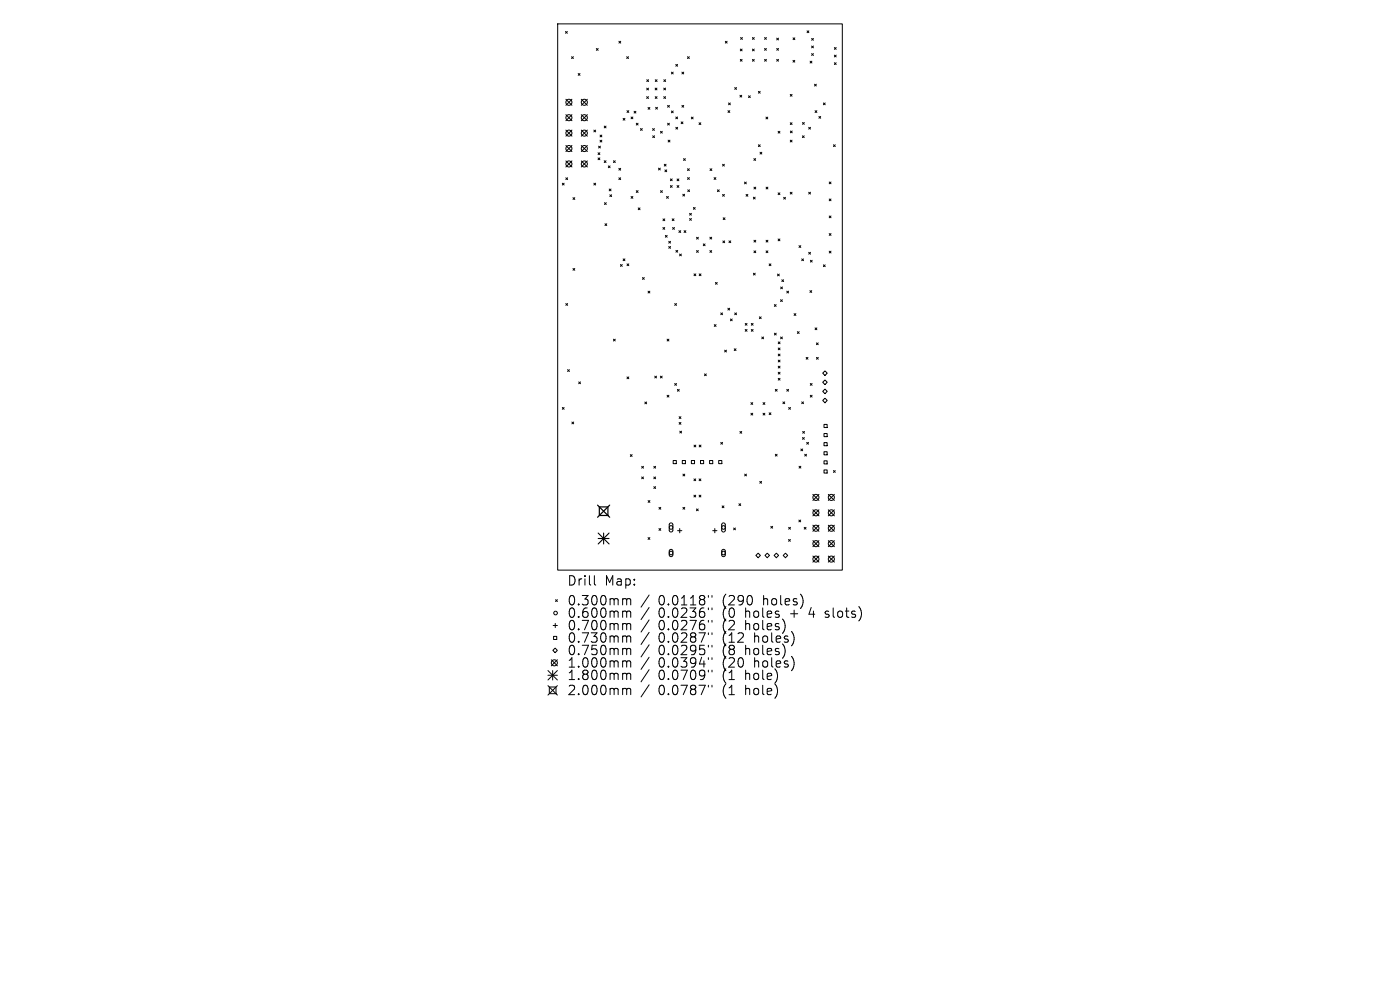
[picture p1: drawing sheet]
<svg xmlns="http://www.w3.org/2000/svg" width="297mm" height="210mm" viewBox="0 0 297 210" stroke-linecap="round" stroke-linejoin="round" font-family="sans-serif">
<defs><g id="words">
<g font-size="2.8">
<text x="120.2" y="124.5">Drill</text>
<text x="128.3" y="124.5">Map:</text>
<text x="120.2" y="128.7">0.300mm</text>
<text x="120.2" y="131.3">0.600mm</text>
<text x="139.7" y="128.7">0.0118&quot;</text>
<text x="139.7" y="131.3">0.0236&quot;</text>
<text x="153.4" y="128.7">(290</text>
<text x="153.4" y="131.3">(0</text>
<text x="158.4" y="131.3">holes</text>
<text x="162.2" y="128.7">holes)</text>
<text x="168.1" y="131.3">+</text>
<text x="172.3" y="131.3">4</text>
<text x="175.9" y="131.3">slots)</text>
<text x="120.2" y="134">0.700mm</text>
<text x="120.2" y="136.6">0.730mm</text>
<text x="139.7" y="134">0.0276&quot;</text>
<text x="139.7" y="136.6">0.0287&quot;</text>
<text x="153.4" y="134">(2</text>
<text x="153.4" y="136.6">(12</text>
<text x="158.4" y="134">holes)</text>
<text x="160.3" y="136.6">holes)</text>
<text x="120.2" y="139.3">0.750mm</text>
<text x="120.2" y="141.9">1.000mm</text>
<text x="139.7" y="139.3">0.0295&quot;</text>
<text x="139.7" y="141.9">0.0394&quot;</text>
<text x="153.4" y="139.3">(8</text>
<text x="153.4" y="141.9">(20</text>
<text x="158.4" y="139.3">holes)</text>
<text x="160.3" y="141.9">holes)</text>
<text x="120.2" y="144.5">1.800mm</text>
<text x="120.2" y="147.7">2.000mm</text>
<text x="139.7" y="144.5">0.0709&quot;</text>
<text x="139.7" y="147.7">0.0787&quot;</text>
<text x="153.4" y="144.5">(1</text>
<text x="153.4" y="147.7">(1</text>
<text x="158.4" y="144.5">hole)</text>
<text x="158.4" y="147.7">hole)</text>
</g>
</g></defs>
<g fill="none" stroke="#000" stroke-width=".21">
<path d="M118.3 5.1h60.4v115.8h-60.4zM120 6.7l.4 .4M120.4 6.7l-.4 .4M121.3 12l.3 .4M121.6 12l-.3 .4M122.7 15.6l.3 .4M123 15.6l-.3 .4M126.5 10.3l.4 .4M126.9 10.3l-.4 .4M131.3 8.8l.4 .3M131.7 8.8l-.4 .3M132.9 12l.4 .4"/>
<path d="M133.3 12l-.4 .4M137.2 18.7l.4 .4M137.2 16.9l.4 .4M137.6 18.7l-.4 .4M137.6 16.9l-.4 .4M139 18.7l.4 .4M139 16.9l.4 .4M139.4 18.7l-.4 .4M139.4 16.9l-.4 .4M140.8 18.7l.4 .4M140.8 16.9l.4 .4M141.2 18.7l-.4 .4"/>
<path d="M141.2 16.9l-.4 .4M142.4 15.3l.4 .4M142.8 15.3l-.4 .4M143.4 13.7l.4 .4M143.8 13.7l-.4 .4M144.7 15.3l.4 .4M145.1 15.3l-.4 .4M145.8 12l.4 .4M146.2 12l-.4 .4M153.9 8.8l.4 .3M154.3 8.8l-.4 .3M155.9 18.6l.4 .4"/>
<path d="M156.3 18.6l-.4 .4M157.1 10.4l.3 .4M157.1 12.6l.3 .4M157.1 8l.4 .3M157.4 10.4l-.3 .4M157.4 12.6l-.3 .4M157.5 8l-.4 .3M159.6 10.4l.4 .4M159.6 8l.4 .3M159.6 12.6l.4 .4M160 8l-.4 .3M160 10.4l-.4 .4"/>
<path d="M160 12.6l-.4 .4M160.9 19.4l.4 .4M161.3 19.4l-.4 .4M162.2 8l.4 .3M162.2 10.3l.4 .4M162.2 12.6l.4 .4M162.6 8l-.4 .3M162.6 10.3l-.4 .4M162.6 12.6l-.4 .4M164.8 8.1l.4 .4M164.8 10.3l.4 .4M164.8 12.6l.4 .4"/>
<path d="M165.2 8.1l-.4 .4M165.2 10.3l-.4 .4M165.2 12.6l-.4 .4M168.2 12.8l.4 .4M168.2 8l.4 .4M168.6 12.8l-.4 .4M168.6 8l-.4 .4M171.2 6.5l.4 .4M171.6 6.5l-.4 .4M171.9 13l.3 .4M172.2 8.2l.4 .3M172.2 9.8l.4 .4"/>
<path d="M172.2 11.4l.4 .4M172.2 13l-.3 .4M172.6 8.2l-.4 .3M172.6 9.8l-.4 .4M172.6 11.4l-.4 .4M172.8 17.9l.4 .3M173.2 17.9l-.4 .3M177 10.1l.4 .4M177 11.7l.4 .4M177 13.3l.4 .4M177.4 10.1l-.4 .4M177.4 11.7l-.4 .4"/>
<path d="M177.4 13.3l-.4 .4M119.3 38.9l.4 .3M119.7 38.9l-.4 .3M120 37.7l.4 .4M120 27.6l1.3 1.3M120 21.1l1.3 1.2M120 24.3l1.3 1.3M120 30.9l1.3 1.3M120 34.1l1.3 1.3M120.4 37.7l-.4 .4M121.3 21.1l-1.3 1.2M121.3 24.3l-1.3 1.3"/>
<path d="M121.3 27.6l-1.3 1.3M121.3 30.9l-1.3 1.3M121.3 34.1l-1.3 1.3M123.3 30.9l1.3 1.3M123.3 24.3l1.3 1.3M123.3 27.6l1.3 1.3M123.3 34.1l1.3 1.3M123.3 21.1l1.3 1.2M124.6 21.1l-1.3 1.2M124.6 24.3l-1.3 1.3M124.6 27.6l-1.3 1.3M124.6 30.9l-1.3 1.3"/>
<path d="M124.6 34.1l-1.3 1.3M126 27.6l.4 .4M126 38.9l.4 .3M126.4 27.6l-.4 .4M126.4 38.9l-.4 .3M126.9 32.4l.4 .4M126.9 33.5l.4 .4M127 31l.4 .4M127.3 32.4l-.4 .4M127.3 33.5l-.4 .4M127.3 28.7l.4 .3M127.3 29.7l.4 .4"/>
<path d="M127.4 31l-.4 .4M127.7 28.7l-.4 .3M127.7 29.7l-.4 .4M128.2 26.7l.4 .4M128.2 34.1l.4 .4M128.6 26.7l-.4 .4M128.6 34.1l-.4 .4M129 35.2l.4 .4M129.4 35.2l-.4 .4M130.1 34.1l.4 .4M130.5 34.1l-.4 .4M131.3 35.7l.4 .4"/>
<path d="M131.3 37.7l.4 .4M131.7 35.7l-.4 .4M131.7 37.7l-.4 .4M132.2 25.1l.4 .4M132.6 25.1l-.4 .4M133 23.5l.4 .4M133.4 23.5l-.4 .4M133.9 24.8l.4 .4M134.3 24.8l-.4 .4M134.5 23.6l.4 .4M134.9 23.6l-.4 .4M135 26.1l.4 .4"/>
<path d="M135.4 26.1l-.4 .4M135.9 27.3l.4 .4M136.3 27.3l-.4 .4M137.2 20.5l.4 .4M137.5 22.8l.4 .4M137.6 20.5l-.4 .4M137.9 22.8l-.4 .4M138.4 27.3l.4 .4M138.5 28.8l.4 .4M138.8 27.3l-.4 .4M138.9 28.8l-.4 .4M139 20.5l.4 .4"/>
<path d="M139.1 22.8l.4 .4M139.4 20.5l-.4 .4M139.5 22.8l-.4 .4M139.7 35.7l.4 .4M140.1 35.7l-.4 .4M140.1 27.9l.4 .3M140.5 27.9l-.4 .3M140.8 20.5l.4 .4M140.9 34.8l.4 .4M141.1 36l.3 .4M141.2 20.5l-.4 .4M141.3 34.8l-.4 .4"/>
<path d="M141.4 36l-.3 .4M141.6 22.4l.4 .3M141.6 26.1l.4 .4M141.7 29.7l.4 .4M142 22.4l-.4 .3M142 26.1l-.4 .4M142.1 29.7l-.4 .4M142.2 37.9l.4 .4M142.2 39.4l.4 .3M142.4 23.5l.4 .4M142.6 37.9l-.4 .4M142.6 39.4l-.4 .3"/>
<path d="M142.8 23.5l-.4 .4M143.4 24.8l.4 .4M143.4 27l.4 .4M143.6 39.4l.4 .3M143.6 38l.4 .3M143.8 24.8l-.4 .4M143.8 27l-.4 .4M144 38l-.4 .3M144 39.4l-.4 .3M144.5 25.9l.4 .3M144.7 22.4l.4 .3M144.9 25.9l-.4 .3"/>
<path d="M145 33.6l.4 .4M145.1 22.4l-.4 .3M145.4 33.6l-.4 .4M145.8 35.8l.4 .4M145.9 37.7l.3 .4M146.2 35.8l-.4 .4M146.2 37.7l-.3 .4M146.7 24.8l.3 .4M147 24.8l-.3 .4M148.3 26l.4 .4M148.7 26l-.4 .4M150.6 35.8l.4 .4"/>
<path d="M151 35.8l-.4 .4M151.5 37.7l.4 .4M151.9 37.7l-.4 .4M153.3 34.8l.4 .4M153.7 34.8l-.4 .4M154.4 23.5l.4 .4M154.6 21.8l.3 .4M154.8 23.5l-.4 .4M154.9 21.8l-.3 .4M157 20.2l.4 .4M157.4 20.2l-.4 .4M157.9 38.6l.4 .4"/>
<path d="M158.3 38.6l-.4 .4M158.8 20.3l.4 .4M159.2 20.3l-.4 .4M159.9 33.6l.4 .4M159.9 39.7l.4 .4M160.3 33.6l-.4 .4M160.3 39.7l-.4 .4M160.9 30.7l.4 .4M161.2 32.3l.4 .4M161.3 30.7l-.4 .4M161.6 32.3l-.4 .4M162.5 24.8l.4 .4"/>
<path d="M162.5 39.7l.4 .4M162.9 24.8l-.4 .4M162.9 39.7l-.4 .4M165.1 27.9l.4 .3M165.5 27.9l-.4 .3M167.6 20l.4 .4M167.6 26l.4 .4M167.6 29.7l.4 .4M167.7 27.8l.4 .4M168 20l-.4 .4M168 26l-.4 .4M168 29.7l-.4 .4"/>
<path d="M168.1 27.8l-.4 .4M170.2 28.8l.4 .4M170.2 26l.4 .4M170.6 28.8l-.4 .4M170.6 26l-.4 .4M171.6 27l.3 .4M171.9 27l-.3 .4M172.9 23.5l.4 .4M173.3 23.5l-.4 .4M173.7 24.7l.4 .4M174.1 24.7l-.4 .4M174.7 21.8l.4 .4"/>
<path d="M175.1 21.8l-.4 .4M175.9 38.6l.4 .4M176.3 38.6l-.4 .4M176.8 30.7l.4 .4M177.2 30.7l-.4 .4M121.6 41.9l.3 .4M121.6 57l.3 .3M121.9 41.9l-.3 .4M121.9 57l-.3 .3M128.2 43l.4 .4M128.3 47.5l.4 .3M128.6 43l-.4 .4"/>
<path d="M128.7 47.5l-.4 .3M129.2 40.1l.4 .4M129.4 41.3l.4 .4M129.6 40.1l-.4 .4M129.8 41.3l-.4 .4M131.6 56.1l.4 .4M132 56.1l-.4 .4M132.2 54.9l.4 .4M132.6 54.9l-.4 .4M133 56l.4 .4M133.4 56l-.4 .4M133.9 41.7l.4 .4"/>
<path d="M134.3 41.7l-.4 .4M135 40.4l.4 .4M135.4 40.4l-.4 .4M135.4 44.1l.4 .4M135.8 44.1l-.4 .4M136.3 58.9l.4 .4M136.7 58.9l-.4 .4M140.1 40.4l.4 .4M140.5 40.4l-.4 .4M140.6 48.3l.4 .3M140.6 46.4l.4 .4M141 48.3l-.4 .3"/>
<path d="M141 46.4l-.4 .4M141.1 49.9l.4 .4M141.4 41.7l.4 .4M141.5 49.9l-.4 .4M141.8 41.7l-.4 .4M141.9 51.2l.4 .4M141.9 52.3l.4 .4M142.3 51.2l-.4 .4M142.3 52.3l-.4 .4M142.6 46.4l.4 .4M142.7 48.3l.4 .3M143 46.4l-.4 .4"/>
<path d="M143.1 48.3l-.4 .3M143.4 53.1l.4 .4M143.8 53.1l-.4 .4M144 48.9l.4 .4M144.2 53.9l.3 .4M144.4 48.9l-.4 .4M144.5 53.9l-.3 .4M144.9 41.2l.3 .4M145.1 48.9l.4 .4M145.2 41.2l-.3 .4M145.5 48.9l-.4 .4M145.9 40.3l.4 .4"/>
<path d="M146.3 40.3l-.4 .4M146.3 45.3l.4 .3M146.3 46.4l.4 .3M146.7 45.3l-.4 .3M146.7 46.4l-.4 .3M147.1 44l.4 .4M147.2 58.1l.4 .4M147.5 44l-.4 .4M147.6 58.1l-.4 .4M147.8 50.3l.4 .4M147.8 53.2l.4 .3M148.2 50.3l-.4 .4"/>
<path d="M148.2 53.2l-.4 .3M148.3 58.1l.4 .4M148.7 58.1l-.4 .4M149.2 51.7l.4 .4M149.6 51.7l-.4 .4M150.6 53.2l.4 .3M150.6 50.3l.4 .4M151 53.2l-.4 .3M151 50.3l-.4 .4M151.8 59.9l.4 .4M152.2 59.9l-.4 .4M152.2 40.3l.4 .4"/>
<path d="M152.6 40.3l-.4 .4M153.3 41.2l.4 .4M153.4 51.1l.3 .4M153.4 46.2l.4 .4M153.7 41.2l-.4 .4M153.7 51.1l-.3 .4M153.8 46.2l-.4 .4M154.6 51.1l.4 .4M155 51.1l-.4 .4M158.3 41.2l.4 .4M158.7 41.2l-.4 .4M159.8 41.8l.4 .4"/>
<path d="M159.8 58l.4 .3M159.9 51l.4 .4M159.9 53.2l.4 .4M160.2 41.8l-.4 .4M160.2 58l-.4 .3M160.3 51l-.4 .4M160.3 53.2l-.4 .4M162.5 51l.4 .4M162.5 53.2l.4 .4M162.9 51l-.4 .4M162.9 53.2l-.4 .4M163.2 56l.4 .4"/>
<path d="M163.6 56l-.4 .4M164.9 58.1l.4 .4M165.1 40.9l.4 .4M165.1 50.7l.4 .4M165.3 58.1l-.4 .4M165.5 50.7l-.4 .4M165.5 40.9l-.4 .4M165.9 59.3l.3 .4M166.2 59.3l-.3 .4M166.2 41.9l.4 .3M166.6 41.9l-.4 .3M167.6 40.8l.4 .4"/>
<path d="M168 40.8l-.4 .4M169.5 52.1l.4 .4M169.9 52.1l-.4 .4M170.1 54.9l.4 .4M170.5 54.9l-.4 .4M171.6 53.5l.3 .4M171.6 40.8l.3 .4M171.9 55.2l.4 .4M171.9 40.8l-.3 .4M171.9 53.5l-.3 .4M172.3 55.2l-.4 .4M174.7 56.2l.4 .4"/>
<path d="M175.1 56.2l-.4 .4M175.9 53.3l.4 .4M175.9 42.2l.4 .4M175.9 45.8l.4 .4M175.9 49.5l.4 .4M176.3 53.3l-.4 .4M176.3 42.2l-.4 .4M176.3 45.8l-.4 .4M176.3 49.5l-.4 .4M120 64.4l.4 .4M120.4 78.4l.4 .4M120.4 64.4l-.4 .4"/>
<path d="M120.8 78.4l-.4 .4M130.1 72l.4 .3M130.5 72l-.4 .3M133 80l.4 .3M133.4 80l-.4 .3M137.5 61.8l.4 .4M137.9 61.8l-.4 .4M138.9 79.8l.4 .4M139.3 79.8l-.4 .4M140.1 79.8l.4 .4M140.5 79.8l-.4 .4M141.5 72l.4 .3"/>
<path d="M141.9 72l-.4 .3M143.1 64.4l.4 .4M143.5 64.4l-.4 .4M149.5 79.3l.3 .4M149.8 79.3l-.3 .4M151.5 68.9l.4 .3M151.9 68.9l-.4 .3M152.9 66.4l.4 .4M153.3 66.4l-.4 .4M153.7 74.3l.4 .4M154.1 74.3l-.4 .4M154.4 65.4l.4 .4"/>
<path d="M154.8 65.4l-.4 .4M155 67.7l.3 .3M155.3 67.7l-.3 .3M155.8 74l.3 .4M155.9 66.4l.4 .4M156.1 74l-.3 .4M156.3 66.4l-.4 .4M158.1 68.6l.4 .4M158.1 69.9l.4 .4M158.5 69.9l-.4 .4M158.5 68.6l-.4 .4M159.4 69.9l.4 .4"/>
<path d="M159.4 68.6l.4 .4M159.8 68.6l-.4 .4M159.8 69.9l-.4 .4M161.1 67.2l.4 .4M161.5 67.2l-.4 .4M161.6 71.5l.4 .4M162 71.5l-.4 .4M164.3 64.6l.4 .4M164.3 70.7l.4 .4M164.7 64.6l-.4 .4M164.7 70.7l-.4 .4M165.1 73.8l.4 .4"/>
<path d="M165.1 72.5l.4 .4M165.1 75.1l.4 .4M165.1 76.4l.4 .4M165.1 77.7l.4 .4M165.1 79l.4 .4M165.5 77.7l-.4 .4M165.5 72.5l-.4 .4M165.5 73.8l-.4 .4M165.5 75.1l-.4 .4M165.5 76.4l-.4 .4M165.5 79l-.4 .4M165.6 63.6l.4 .4"/>
<path d="M165.6 71.5l.4 .4M165.6 60.9l.4 .4M166 63.6l-.4 .4M166 71.5l-.4 .4M166 60.9l-.4 .4M166.9 61.8l.4 .4M167.3 61.8l-.4 .4M168.5 66.5l.3 .4M168.8 66.5l-.3 .4M169.2 70.4l.3 .3M169.5 70.4l-.3 .3M171 75.8l.4 .4"/>
<path d="M171.4 75.8l-.4 .4M171.8 61.7l.4 .3M172.2 61.7l-.4 .3M172.9 69.6l.4 .3M173.2 72.7l.4 .4M173.2 75.8l.4 .4M173.3 69.6l-.4 .3M173.6 72.7l-.4 .4M173.6 75.8l-.4 .4M174.5 79.2l.5-.5 .5 .5-.5 .4zM119.3 86.4l.4 .4M119.7 86.4l-.4 .4"/>
<path d="M121.3 89.5l.4 .4M121.7 89.5l-.4 .4M122.8 81l.4 .4M123.2 81l-.4 .4M133.7 96.4l.4 .4M134.1 96.4l-.4 .4M136.1 98.9l.4 .4M136.5 98.9l-.4 .4M136.8 85.3l.4 .4M137.2 85.3l-.4 .4M138.7 98.9l.4 .4M139.1 98.9l-.4 .4"/>
<path d="M141.5 83.8l.4 .4M141.9 83.8l-.4 .4M142.8 97.7h.7v.7h-.7zM143.1 81.3l.4 .4M143.5 81.3l-.4 .4M143.7 82.6l.4 .4M144.1 88.4l.4 .4M144.1 89.6l.4 .4M144.1 82.6l-.4 .4M144.2 91.5l.4 .4M144.5 88.4l-.4 .4M144.5 89.6l-.4 .4"/>
<path d="M144.6 91.5l-.4 .4M144.7 97.7h.7v.7h-.7zM146.7 97.7h.6v.7h-.6zM147.2 94.4l.4 .4M147.6 94.4l-.4 .4M148.3 94.4l.4 .4M148.6 97.7h.7v.7h-.7zM148.7 94.4l-.4 .4M150.5 97.7h.7v.7h-.7zM152.5 97.7h.6v.7h-.6zM152.9 93.8l.4 .4M153.3 93.8l-.4 .4"/>
<path d="M157 91.5l.4 .4M157.4 91.5l-.4 .4M159.3 85.4l.4 .4M159.3 87.7l.4 .3M159.7 85.4l-.4 .4M159.7 87.7l-.4 .3M161.9 85.4l.4 .4M161.9 87.7l.4 .3M162.3 85.4l-.4 .4M162.3 87.7l-.4 .3M163.2 87.6l.4 .4M163.6 87.6l-.4 .4"/>
<path d="M164.5 82.6l.4 .4M164.5 96.4l.4 .3M164.9 82.6l-.4 .4M164.9 96.4l-.4 .3M165.1 80.3l.4 .3M165.5 80.3l-.4 .3M166.1 85.3l.4 .3M166.5 85.3l-.4 .3M166.9 82.6l.4 .4M167.3 82.6l-.4 .4M167.3 86.4l.4 .4M167.7 86.4l-.4 .4"/>
<path d="M169.5 98.9l.4 .4M169.9 98.9l-.4 .4M169.9 95.2l.4 .4M170.1 85.3l.4 .3M170.2 92.8l.4 .4M170.3 95.2l-.4 .4M170.3 91.5l.4 .4M170.5 85.3l-.4 .3M170.6 92.8l-.4 .4M170.7 91.5l-.4 .4M170.7 96.4l.4 .3M171.1 96.4l-.4 .3"/>
<path d="M171.1 93.8l.4 .4M171.5 93.8l-.4 .4M171.9 81.3l.4 .4M171.9 83.8l.4 .4M172.3 81.3l-.4 .4M172.3 83.8l-.4 .4M174.5 81.1l.5-.5 .5 .5-.5 .5zM174.5 83l.5-.5 .5 .5-.5 .5zM174.5 85l.5-.5 .5 .5-.5 .4zM174.8 90h.7v.7h-.7zM174.8 92h.7v.6h-.7zM174.8 93.9h.7v.7h-.7z"/>
<path d="M174.8 95.8h.7v.7h-.7zM174.8 97.8h.7v.6h-.7zM174.8 99.7h.7v.7h-.7zM176.8 99.8l.4 .4M177.2 99.8l-.4 .4M136.1 101.2l.4 .4M136.5 101.2l-.4 .4M137.5 114l.4 .4M137.5 106.2l.4 .4M137.9 114l-.4 .4M137.9 106.2l-.4 .4M138.7 101.2l.4 .4"/>
<path d="M138.7 103.2l.4 .4M139.1 101.2l-.4 .4M139.1 103.2l-.4 .4M139.8 107.6l.4 .4M139.8 112.1l.4 .4M140.2 107.6l-.4 .4M140.2 112.1l-.4 .4M142.1 111l.4-.1 .2 .3v1.3l-.3 .3h-.3l-.1-.3zM142.1 116.6l.4-.1 .2 .3v1l-.2 .3-.3-.1-.2-.2zM143.8 112.6h.9M144.2 112.1v.9M144.9 107.6l.4 .4"/>
<path d="M144.9 100.6l.4 .4M145.3 100.6l-.4 .4M145.3 107.6l-.4 .4M147.2 101.6l.4 .4M147.2 105l.4 .4M147.6 101.6l-.4 .4M147.6 105l-.4 .4M147.7 108l.4 .3M148.1 108l-.4 .3M148.3 101.6l.4 .4M148.3 105l.4 .4M148.7 101.6l-.4 .4"/>
<path d="M148.7 105l-.4 .4M151.2 112.6h.9M151.6 112.1v.9M153.2 107.3l.4 .4M153.2 111l.4-.1 .3 .3v1.3l-.3 .3h-.3l-.2-.3zM153.2 116.6l.4-.1 .3 .3v1l-.3 .3-.3-.1-.2-.2zM153.6 107.3l-.4 .4M155.6 112l.4 .4M156 112l-.4 .4M156.8 106.9l.3 .3M157.1 106.9l-.3 .3M158 100.6l.4 .4"/>
<path d="M158.4 100.6l-.4 .4M160.4 117.8l.4-.5 .5 .5-.5 .5zM161.2 102.1l.4 .4M161.6 102.1l-.4 .4M162.3 117.8l.5-.5 .4 .5-.4 .5zM163.5 111.7l.4 .3M163.9 111.7l-.4 .3M164.2 117.8l.5-.5 .5 .5-.5 .5zM166.6 117.3l.5 .5-.5 .5-.5-.5zM167.3 114.4l.4 .4M167.3 111.9l.4 .3M167.7 114.4l-.4 .4"/>
<path d="M167.7 111.9l-.4 .3M169.5 110.3l.4 .4M169.9 110.3l-.4 .4M170.6 111.9l.4 .3M171 111.9l-.4 .3M172.4 114.7l1.3 1.3M172.4 104.9l1.3 1.3M172.4 108.1l1.3 1.3M172.4 111.4l1.3 1.3M172.4 118l1.3 1.2M173.7 104.9l-1.3 1.3M173.7 108.1l-1.3 1.3"/>
<path d="M173.7 111.4l-1.3 1.3M173.7 114.7l-1.3 1.3M173.7 118l-1.3 1.2M175.7 118l1.3 1.2M175.7 108.1l1.3 1.3M175.7 111.4l1.3 1.3M175.7 114.7l1.3 1.3M175.7 104.9l1.3 1.3M177 104.9l-1.3 1.3M177 108.1l-1.3 1.3M177 111.4l-1.3 1.3M177 114.7l-1.3 1.3"/>
<path d="M177 118l-1.3 1.2M117 140l1.2 1.2M117.3 138l.5-.5 .4 .5-.4 .4zM117.3 132.7h.9M117.4 135h.7v.7h-.7zM117.8 132.2v.9M117.9 127.2l.3 .4M118.2 127.2l-.3 .4M118.2 140l-1.2 1.2M126.1 122.1v1.7l.3 .3M132.4 127l.5 .1v.2M132.4 129.6h.3l.2 .3"/>
<path d="M132.4 132.3l.5 .1v.2M132.4 134.9l.5 .1v.2M132.4 137.5l.5 .1v.2M132.9 127.3l.3-.3 .5 .1 .1 1.2M132.9 127.3v1M132.9 129.9v1.1M132.9 132.6v1M132.9 135.2v1M132.9 137.8v1.1M132.9 129.9l.3-.3 .5 .1 .1 1.3M132.9 132.6l.3-.3 .5 .1 .1 1.2M132.9 135.2l.3-.3 .5 .1 .1 1.2"/>
<path d="M132.9 137.8l.3-.3 .5 .1 .1 1.3M137.7 126.2l-1.7 2.6M137.7 128.9l-1.7 2.5M137.7 131.5l-1.7 2.6M137.7 134.1l-1.7 2.6M137.7 136.8l-1.7 2.6M137.7 139.4l-1.7 2.6M150.3 126.3v.4M150.3 129v.3M150.3 131.6v.4M150.3 134.2v.4M150.3 136.9v.4"/>
<path d="M150.3 139.5v.4M151 126.3v.4M151 129v.3M151 131.6v.4M151 134.2v.4M151 136.9v.4M151 139.5v.4M175 130.9l.2 .1M175.1 129.7v.5M116.2 142.2l2 2M116.2 143.2h2M116.2 145.4l2 2"/>
<path d="M116.5 145.7h1.5v1.5h-1.5zM117.2 142.2v2M118.2 145.4l-2 2M118.2 142.2l-2 2M132.4 140.2l.5 .1v.2M132.4 142.8h.3l.2 .3M132.4 146l.5 .1v.2M132.9 140.5v1M132.9 143.1v1.1M132.9 146.3v1.1M132.9 140.5l.3-.3 .5 .1 .1 1.2M132.9 143.1l.3-.3 .5 .1 .1 1.3"/>
<path d="M132.9 146.3l.3-.3 .5 .1 .1 1.3M137.7 142.1l-1.7 2.5M137.7 145.3l-1.7 2.5M150.3 142.2v.3M150.3 145.4v.3M151 142.2v.3M151 145.4v.3"/>
<circle cx="120.7" cy="21.7" r=".64"/>
<circle cx="120.7" cy="25" r=".64"/>
<circle cx="120.7" cy="28.2" r=".64"/>
<circle cx="120.7" cy="31.5" r=".64"/>
<circle cx="120.7" cy="34.8" r=".64"/>
<circle cx="124" cy="21.7" r=".64"/>
<circle cx="124" cy="25" r=".64"/>
<circle cx="124" cy="31.5" r=".64"/>
<circle cx="124" cy="28.2" r=".64"/>
<circle cx="124" cy="34.8" r=".64"/>
<circle cx="142.4" cy="111.9" r=".39"/>
<circle cx="142.4" cy="117.3" r=".39"/>
<circle cx="153.5" cy="111.9" r=".39"/>
<circle cx="153.5" cy="117.3" r=".39"/>
<circle cx="173.1" cy="115.3" r=".64"/>
<circle cx="173.1" cy="118.6" r=".64"/>
<circle cx="173.1" cy="105.5" r=".64"/>
<circle cx="173.1" cy="108.8" r=".64"/>
<circle cx="173.1" cy="112.1" r=".64"/>
<circle cx="176.4" cy="115.3" r=".64"/>
<circle cx="176.4" cy="118.6" r=".64"/>
<circle cx="176.4" cy="105.5" r=".64"/>
<circle cx="176.4" cy="108.8" r=".64"/>
<circle cx="176.4" cy="112.1" r=".64"/>
<circle cx="117.9" cy="130" r=".39"/>
<circle cx="117.6" cy="140.6" r=".64"/>
</g>
<path d="M126.9 113.1l2.3 2.3M126.9 114.2h2.3M128.1 113.1v2.3M129.2 113.1l-2.3 2.3" fill="none" stroke="#000" stroke-width=".23"/>
<path d="M126.8 107.2l2.5 2.5M127.1 107.5h1.9v1.8h-1.9zM129.3 107.2l-2.5 2.5" fill="none" stroke="#000" stroke-width=".26"/>
<use href="#words"/>
</svg>
